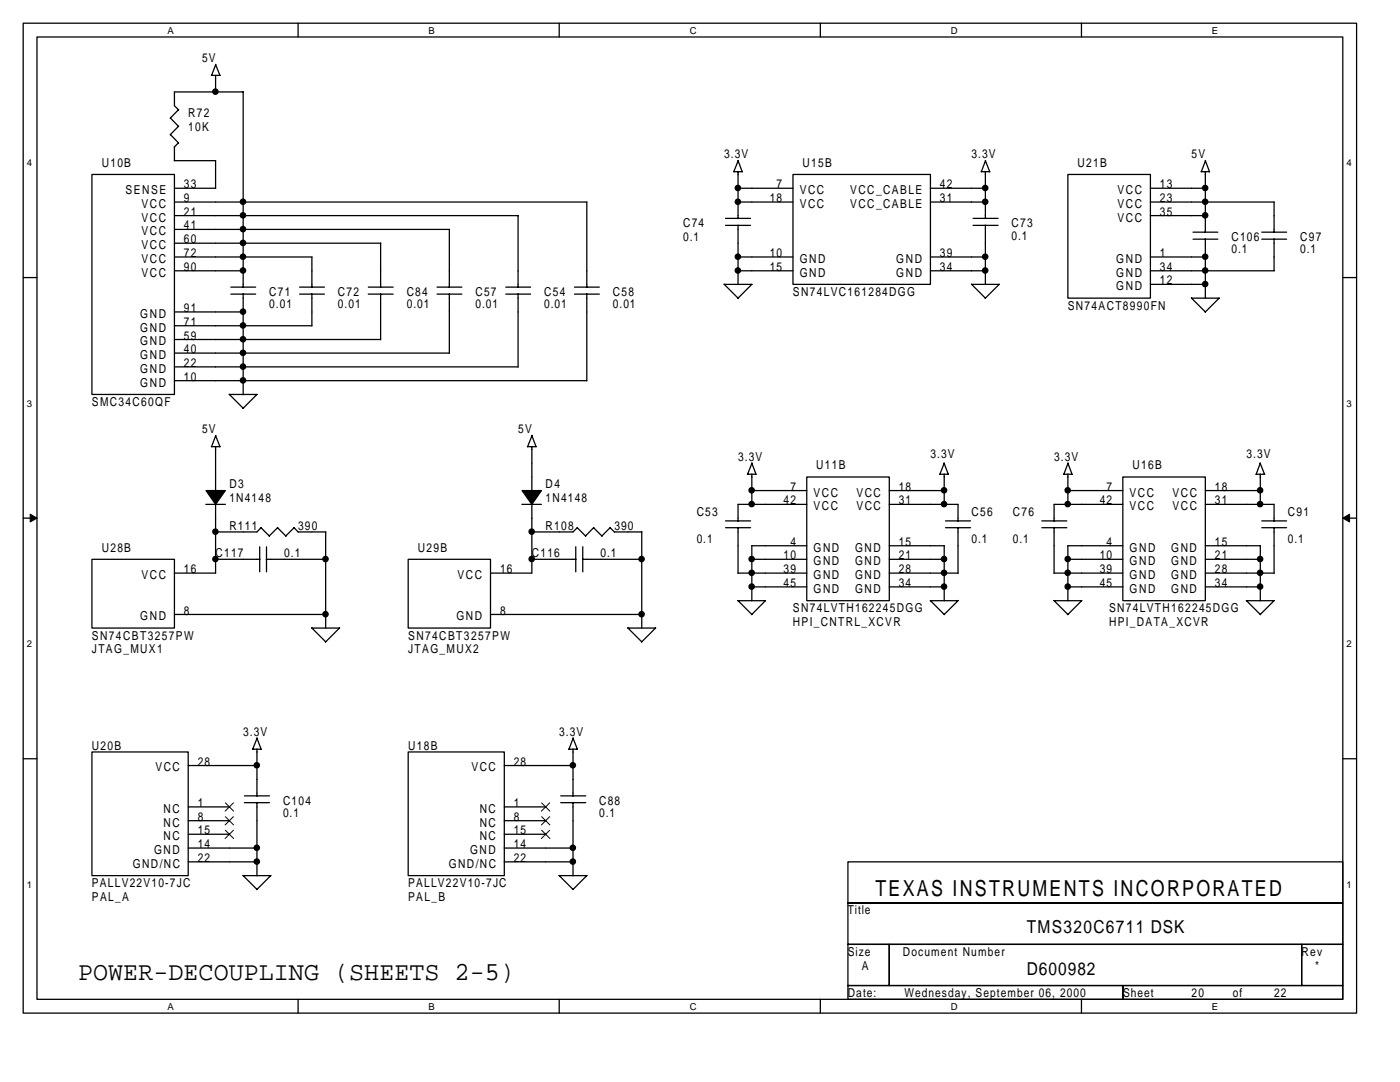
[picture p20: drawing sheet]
<svg xmlns="http://www.w3.org/2000/svg" width="279mm" height="216mm" viewBox="0 0 279 216" stroke-linecap="round" stroke-linejoin="round" font-family="sans-serif">
<defs><g id="words">
<text font-size="5.2" x="15.6" y="195.5">POWER-DECOUPLING (SHEETS 2-5)</text>
<text font-size="4.4" x="174.7" y="178.8">TEXAS INSTRUMENTS INCORPORATED</text>
<g font-size="3.6">
<text x="204.9" y="186.3">TMS320C6711 DSK</text>
<text x="204.9" y="194.5">D600982</text>
</g>
<g font-size="2.5">
<text x="40.3" y="12.4">5V</text>
<text x="37.6" y="23.4">R72</text>
<text x="37.6" y="26.1">10K</text>
<text x="20.3" y="33.3">U10B</text>
<text x="144.5" y="31.6">3.3V</text>
<text x="160.2" y="33.3">U15B</text>
<text x="193.9" y="31.6">3.3V</text>
<text x="215" y="33.3">U21B</text>
<text x="237.8" y="31.6">5V</text>
<text x="25.1" y="38.8">SENSE</text>
<text x="28.3" y="41.5">VCC</text>
<text x="36.7" y="40.3">9</text>
<text x="36.7" y="37.6">33</text>
<text x="153.6" y="40.3">18</text>
<text x="155" y="37.6">7</text>
<text x="159.6" y="38.8">VCC</text>
<text x="159.6" y="41.5">VCC</text>
<text x="169.7" y="38.8">VCC_CABLE</text>
<text x="169.7" y="41.5">VCC_CABLE</text>
<text x="187.6" y="37.6">42</text>
<text x="187.6" y="40.3">31</text>
<text x="223" y="38.8">VCC</text>
<text x="223" y="41.5">VCC</text>
<text x="231.5" y="37.6">13</text>
<text x="231.5" y="40.3">23</text>
<text x="28.3" y="44.2">VCC</text>
<text x="28.3" y="47">VCC</text>
<text x="36.7" y="43">21</text>
<text x="36.7" y="45.8">41</text>
<text x="136.3" y="45.3">C74</text>
<text x="201.9" y="45.3">C73</text>
<text x="201.9" y="47.8">0.1</text>
<text x="223" y="44.2">VCC</text>
<text x="231.5" y="43">35</text>
<text x="28.3" y="49.7">VCC</text>
<text x="28.3" y="52.5">VCC</text>
<text x="36.7" y="48.5">60</text>
<text x="36.7" y="51.3">72</text>
<text x="136.3" y="48.1">0.1</text>
<text x="153.6" y="51.3">10</text>
<text x="159.6" y="52.5">GND</text>
<text x="178.9" y="52.5">GND</text>
<text x="187.6" y="51.3">39</text>
<text x="222.8" y="52.5">GND</text>
<text x="231.5" y="51.3">1</text>
<text x="245.8" y="48.1">C106</text>
<text x="245.8" y="50.6">0.1</text>
<text x="259.5" y="48.1">C97</text>
<text x="259.5" y="50.6">0.1</text>
<text x="28.3" y="55.2">VCC</text>
<text x="36.7" y="54">90</text>
<text x="53.7" y="59">C71</text>
<text x="67.5" y="59">C72</text>
<text x="81.2" y="59">C84</text>
<text x="94.9" y="59">C57</text>
<text x="108.6" y="59">C54</text>
<text x="122.3" y="59">C58</text>
<text x="153.6" y="54">15</text>
<text x="158.3" y="59">SN74LVC161284DGG</text>
<text x="159.6" y="55.2">GND</text>
<text x="178.9" y="55.2">GND</text>
<text x="187.6" y="54">34</text>
<text x="222.8" y="57.9">GND</text>
<text x="222.8" y="55.2">GND</text>
<text x="231.5" y="56.7">12</text>
<text x="231.5" y="54">34</text>
<text x="28" y="63.4">GND</text>
<text x="36.7" y="65">71</text>
<text x="36.7" y="62.2">91</text>
<text x="53.7" y="61.5">0.01</text>
<text x="67.5" y="61.5">0.01</text>
<text x="81.2" y="61.5">0.01</text>
<text x="94.9" y="61.5">0.01</text>
<text x="108.6" y="61.5">0.01</text>
<text x="122.3" y="61.5">0.01</text>
<text x="213.1" y="61.8">SN74ACT8990FN</text>
<text x="28" y="71.6">GND</text>
<text x="28" y="68.9">GND</text>
<text x="28" y="66.2">GND</text>
<text x="36.7" y="70.5">40</text>
<text x="36.7" y="67.8">59</text>
<text x="28" y="77.2">GND</text>
<text x="28" y="74.4">GND</text>
<text x="36.7" y="76">10</text>
<text x="36.7" y="73.2">22</text>
<text x="18.3" y="81">SMC34C60QF</text>
<text x="40.3" y="86.5">5V</text>
<text x="103.4" y="86.5">5V</text>
<text x="147.3" y="92">3.3V</text>
<text x="162.9" y="93.6">U11B</text>
<text x="185.7" y="91.4">3.3V</text>
<text x="210.4" y="92">3.3V</text>
<text x="226" y="93.6">U16B</text>
<text x="248.8" y="91.4">3.3V</text>
<text x="45.8" y="97.5">D3</text>
<text x="45.8" y="100.2">1N4148</text>
<text x="108.9" y="97.5">D4</text>
<text x="108.9" y="100.2">1N4148</text>
<text x="156.4" y="100.6">42</text>
<text x="157.7" y="97.9">7</text>
<text x="162.4" y="101.8">VCC</text>
<text x="162.4" y="99.1">VCC</text>
<text x="170.9" y="101.8">VCC</text>
<text x="170.9" y="99.1">VCC</text>
<text x="179.4" y="100.6">31</text>
<text x="179.4" y="97.9">18</text>
<text x="219.5" y="100.6">42</text>
<text x="220.8" y="97.9">7</text>
<text x="225.4" y="101.8">VCC</text>
<text x="225.4" y="99.1">VCC</text>
<text x="234" y="101.8">VCC</text>
<text x="234" y="99.1">VCC</text>
<text x="242.5" y="100.6">31</text>
<text x="242.5" y="97.9">18</text>
<text x="45.8" y="105.7">R111</text>
<text x="59.5" y="105.7">390</text>
<text x="108.9" y="105.7">R108</text>
<text x="122.6" y="105.7">390</text>
<text x="139" y="102.9">C53</text>
<text x="193.9" y="102.9">C56</text>
<text x="202.2" y="102.9">C76</text>
<text x="257" y="102.9">C91</text>
<text x="20.3" y="110.1">U28B</text>
<text x="43" y="111.2">C117</text>
<text x="56.7" y="111.2">0.1</text>
<text x="83.4" y="110.1">U29B</text>
<text x="106.1" y="111.2">C116</text>
<text x="119.9" y="111.2">0.1</text>
<text x="139" y="108.4">0.1</text>
<text x="156.4" y="111.6">10</text>
<text x="157.7" y="108.9">4</text>
<text x="162.4" y="112.8">GND</text>
<text x="162.4" y="110.1">GND</text>
<text x="170.7" y="110.1">GND</text>
<text x="170.7" y="112.8">GND</text>
<text x="179.4" y="108.9">15</text>
<text x="179.4" y="111.6">21</text>
<text x="193.9" y="108.4">0.1</text>
<text x="202.2" y="108.4">0.1</text>
<text x="219.5" y="111.6">10</text>
<text x="220.8" y="108.9">4</text>
<text x="225.4" y="112.8">GND</text>
<text x="225.4" y="110.1">GND</text>
<text x="233.7" y="110.1">GND</text>
<text x="233.7" y="112.8">GND</text>
<text x="242.5" y="108.9">15</text>
<text x="242.5" y="111.6">21</text>
<text x="257" y="108.4">0.1</text>
<text x="28.3" y="115.5">VCC</text>
<text x="36.7" y="114.4">16</text>
<text x="91.3" y="115.5">VCC</text>
<text x="99.8" y="114.4">16</text>
<text x="156.4" y="117.1">45</text>
<text x="156.4" y="114.4">39</text>
<text x="162.4" y="118.3">GND</text>
<text x="162.4" y="115.5">GND</text>
<text x="170.7" y="115.5">GND</text>
<text x="170.7" y="118.3">GND</text>
<text x="179.4" y="114.4">28</text>
<text x="179.4" y="117.1">34</text>
<text x="219.5" y="117.1">45</text>
<text x="219.5" y="114.4">39</text>
<text x="225.4" y="118.3">GND</text>
<text x="225.4" y="115.5">GND</text>
<text x="233.7" y="115.5">GND</text>
<text x="233.7" y="118.3">GND</text>
<text x="242.5" y="114.4">28</text>
<text x="242.5" y="117.1">34</text>
<text x="28" y="123.8">GND</text>
<text x="36.7" y="122.6">8</text>
<text x="91.1" y="123.8">GND</text>
<text x="99.8" y="122.6">8</text>
<text x="158.3" y="122.2">SN74LVTH162245DGG</text>
<text x="158.3" y="124.9">HPI_CNTRL_XCVR</text>
<text x="221.3" y="122.2">SN74LVTH162245DGG</text>
<text x="221.3" y="124.9">HPI_DATA_XCVR</text>
<text x="18.3" y="127.6">SN74CBT3257PW</text>
<text x="18.3" y="130.4">JTAG_MUX1</text>
<text x="81.5" y="127.6">SN74CBT3257PW</text>
<text x="81.5" y="130.4">JTAG_MUX2</text>
<text x="18.3" y="149.6">U20B</text>
<text x="48.5" y="146.8">3.3V</text>
<text x="81.5" y="149.6">U18B</text>
<text x="111.6" y="146.8">3.3V</text>
<text x="31" y="153.9">VCC</text>
<text x="39.5" y="152.8">28</text>
<text x="94.1" y="153.9">VCC</text>
<text x="102.5" y="152.8">28</text>
<text x="39.5" y="161">1</text>
<text x="56.5" y="160.5">C104</text>
<text x="102.5" y="161">1</text>
<text x="119.6" y="160.5">C88</text>
<text x="32.7" y="162.2">NC</text>
<text x="32.7" y="167.7">NC</text>
<text x="32.7" y="164.9">NC</text>
<text x="39.5" y="166.5">15</text>
<text x="39.5" y="163.8">8</text>
<text x="56.5" y="163">0.1</text>
<text x="95.7" y="162.2">NC</text>
<text x="95.7" y="167.7">NC</text>
<text x="95.7" y="164.9">NC</text>
<text x="102.5" y="166.5">15</text>
<text x="102.5" y="163.8">8</text>
<text x="119.6" y="163">0.1</text>
<text x="26.5" y="173.2">GND/NC</text>
<text x="30.7" y="170.4">GND</text>
<text x="39.5" y="172">22</text>
<text x="39.5" y="169.2">14</text>
<text x="89.6" y="173.2">GND/NC</text>
<text x="93.8" y="170.4">GND</text>
<text x="102.5" y="172">22</text>
<text x="102.5" y="169.2">14</text>
<text x="18.3" y="177">PALLV22V10-7JC</text>
<text x="18.3" y="179.8">PAL_A</text>
<text x="81.5" y="177">PALLV22V10-7JC</text>
<text x="81.5" y="179.8">PAL_B</text>
<text x="169.2" y="182.5">Title</text>
<text x="169.2" y="190.7">Size</text>
<text x="180.2" y="190.7">Document Number</text>
<text x="259.8" y="190.7">Rev</text>
<text x="172" y="193.5">A</text>
<text x="262.5" y="193.5">*</text>
<text x="169.2" y="198.9">Date:</text>
<text x="180.5" y="198.9">Wednesday, September 06, 2000</text>
<text x="224.1" y="198.9">Sheet</text>
<text x="237.8" y="198.9">20</text>
<text x="246.1" y="198.9">of</text>
<text x="254.3" y="198.9">22</text>
</g>
<g font-size="1.9">
<text x="33.4" y="6.7">A</text>
<text x="85.5" y="6.7">B</text>
<text x="137.6" y="6.7">C</text>
<text x="189.8" y="6.7">D</text>
<text x="241.9" y="6.7">E</text>
<text x="5.3" y="33.2">4</text>
<text x="268.7" y="33.2">4</text>
<text x="5.3" y="81.2">3</text>
<text x="268.7" y="81.2">3</text>
<text x="5.3" y="129.2">2</text>
<text x="268.7" y="129.2">2</text>
<text x="5.3" y="177.2">1</text>
<text x="268.7" y="177.2">1</text>
<text x="33.4" y="201.5">A</text>
<text x="85.5" y="201.5">B</text>
<text x="137.6" y="201.5">C</text>
<text x="189.8" y="201.5">D</text>
<text x="241.9" y="201.5">E</text>
</g>
</g></defs>
<path d="M4.6 4.6h266.1v197.6h-266.1zM7.4 7.4h260.6v192h-260.6z" fill="none" stroke="#000" stroke-width=".25"/>
<g fill="#fff">
<path d="M33.4 4.9h1.3v2.2h-1.3z"/>
<path d="M33.4 199.7h1.3v2.2h-1.3z"/>
</g>
<path d="M59.5 4.6v2.8M59.5 199.4v2.8" fill="none" stroke="#000" stroke-width=".25"/>
<g fill="#fff">
<path d="M85.5 4.9h1.3v2.2h-1.3z"/>
<path d="M85.5 199.7h1.3v2.2h-1.3z"/>
</g>
<path d="M111.6 4.6v2.8M111.6 199.4v2.8" fill="none" stroke="#000" stroke-width=".25"/>
<g fill="#fff">
<path d="M137.6 4.9h1.4v2.2h-1.4z"/>
<path d="M137.6 199.7h1.4v2.2h-1.4z"/>
</g>
<path d="M163.7 4.6v2.8M163.7 199.4v2.8" fill="none" stroke="#000" stroke-width=".25"/>
<g fill="#fff">
<path d="M189.8 4.9h1.3v2.2h-1.3z"/>
<path d="M189.8 199.7h1.3v2.2h-1.3z"/>
</g>
<path d="M215.8 4.6v2.8M215.8 199.4v2.8" fill="none" stroke="#000" stroke-width=".25"/>
<g fill="#fff">
<path d="M241.9 4.9h1.3v2.2h-1.3z"/>
<path d="M241.9 199.7h1.3v2.2h-1.3z"/>
<path d="M5.3 31.4h1.1v2.2h-1.1z"/>
<path d="M268.7 31.4h1.1v2.2h-1.1z"/>
<path d="M5.3 79.4h1.1v2.2h-1.1z"/>
<path d="M268.7 79.4h1.1v2.2h-1.1z"/>
</g>
<path d="M4.6 55.4h2.8M268 55.4h2.7" fill="none" stroke="#000" stroke-width=".25"/>
<g fill="#fff">
<path d="M5.3 127.4h1.1v2.2h-1.1z"/>
<path d="M268.7 127.4h1.1v2.2h-1.1z"/>
</g>
<path d="M4.6 103.4h2.8M268 103.4h2.7" fill="none" stroke="#000" stroke-width=".25"/>
<g fill="#000" stroke="#000" stroke-width=".2">
<path d="M6 102.6l1.4 .8-1.4 .8z" fill-rule="evenodd"/>
<path d="M268 103.4l1.3-.8v1.6z" fill-rule="evenodd"/>
</g>
<g fill="#fff">
<path d="M5.3 175.4h1.1v2.2h-1.1z"/>
<path d="M268.7 175.4h1.1v2.2h-1.1z"/>
</g>
<g fill="none" stroke="#000" stroke-width=".25">
<path d="M42.2 15h1.7M43 15v3.4M43 12.9l.9 2.2M43.1 12.8l-.9 2.2M18.3 34.8h16.5v43.9h-16.5zM34 23.6l1.7 1.6M34 26.9l1.7 1.6M34.8 32.1h8.2v5.5M34.8 29.3v2.8M34.8 37.6h8.2M35.6 21.9l-1.6 1.7M35.6 25.2l-1.6 1.7"/>
<path d="M35.6 28.5l-.8 .9M35.7 21.9l-.9-.8v-2.8h13.8l-.1 39M146.4 34.3h1.7M147.2 37.6h11.1M147.3 34.3v9.3M147.3 32.1l.8 2.2M147.3 32l-.9 2.3M158.3 34.8h27.4v21.9h-27.4zM185.7 37.6h11M196.7 34.3v9.3M196.7 32.1l.8 2.2M196.7 32l-.9 2.3h1.7"/>
<path d="M213.1 34.8h16.5v24.7h-16.5zM229.6 37.6h11M239.7 34.3h1.7M240.6 34.3v12.1M240.6 32.1l.8 2.2M240.6 32l-.9 2.3M34.8 51.3h27.4v6M34.8 40.3h82.4M34.8 54h13.8M34.8 43h68.6M34.8 45.8h54.9M34.8 48.5h41.2"/>
<path d="M46.1 58.7h4.9M46.1 57.3h4.9M48.5 58.6v20.2M59.8 58.7h4.9M59.8 57.3h4.9M62.2 58.6v6.4M73.5 58.7h5M73.5 57.3h5M76 48.5v8.8M76 58.6v9.2M87.2 58.7h5M87.2 57.3h5"/>
<path d="M89.7 45.8v11.5M89.7 58.6v11.9M100.9 58.7h5M100.9 57.3h5M103.4 43v14.3M103.4 58.6v14.7M114.7 58.7h4.9M114.7 57.3h4.9M117.1 40.3v17M117.1 58.6v17.4M144.5 56.7l2.8 2.8M144.5 56.7h5.6"/>
<path d="M144.8 45h5M144.8 43.6h5M147.2 40.3h11.1M147.2 51.3h11.1M147.2 54h11.1M147.3 44.9v11.9M150 56.7l-2.8 2.8M185.7 40.3h11M185.7 51.3h11M185.7 54h11M193.9 56.7l2.8 2.8M193.9 56.7h5.5l-2.8 2.8"/>
<path d="M194.2 45h5M194.2 43.6h5M196.7 44.9v11.9M229.6 56.7h11M229.6 40.3h24.7M229.6 51.3h11M229.6 54h24.7M229.6 43h11M237.8 59.5l2.7 2.8 2.8-2.8h-5.5M238.1 47.7h4.9M238.1 46.3h4.9M240.6 47.7v11.8"/>
<path d="M251.8 47.7h5M251.8 46.3h5M254.3 40.3v6.1M254.3 47.7v6.3M34.8 76h82.3M34.8 73.2h68.6M34.8 70.5h54.9M34.8 67.7h41.2M34.8 65h27.4M34.8 62.2h13.8M45.7 78.7l2.8 2.8M45.8 78.7h5.5"/>
<path d="M51.3 78.7l-2.8 2.8M42.2 89.1h1.7M43 89.1v8.8M43 86.9l.9 2.3M43.1 86.9l-.9 2.2M106.1 89.1v8.8M106.1 86.9l.9 2.3M106.2 86.9l-.9 2.2h1.6M149.2 94.6h1.6M150 97.9h11M150 94.6v6M150 92.4l.9 2.3"/>
<path d="M150.1 92.4l-.9 2.2M161 95.2h16.5v24.7h-16.5zM177.5 97.9h11M187.6 94.6h1.7M188.4 92.4l.8 2.2M188.4 94.6v6M188.4 92.4l-.8 2.3M213.1 97.9h11M213.1 94.6v6M213.1 92.4l.9 2.3M213.2 92.4l-.9 2.2h1.6M224.1 95.2h16.5v24.7h-16.5z"/>
<path d="M240.6 97.9h11M250.7 94.6h1.7M251.5 92.4l.9 2.2M251.5 94.6v6M251.5 92.4l-.8 2.3M18.3 111.6h16.5v13.7h-16.5zM41.1 100.6h3.9M43 111.6h8.9M43 100.6v13.8h-8.2M51.8 109.1v5M52.1 105.3l1.7 1.7M52.1 105.3l-.8 .8h-8.3"/>
<path d="M53.1 111.6h11.9M53.2 109.1v5M55.4 105.3l1.7 1.7M55.4 105.3l-1.7 1.6M58.7 105.3l.8 .9M58.7 105.3l-1.7 1.6M59.5 106.1h5.5M65 106.1v19.3M81.5 111.6h16.4v13.7h-16.4zM104.2 100.6h3.8M106.1 111.6h8.8M106.1 100.6v13.8h-8.2"/>
<path d="M114.9 109.1v5M115.2 105.3l1.7 1.7M115.2 105.3l-.8 .8h-8.3M116.3 111.6h11.8M116.3 109.1v5M118.5 105.3l1.7 1.7M118.5 105.3l-1.6 1.6M122.6 106.1h5.5M122.7 106.2l-.9-.9-1.7 1.6M128.1 106.1v19.3M144.8 105.3h5M144.8 103.9h5"/>
<path d="M147.2 119.8l2.8 2.8M147.2 114.4h13.8M147.3 105.3v9.1M147.3 119.9h5.5l-2.8 2.8M150 111.6h11M150 108.9h11M150 117.1h11M150 108.9v11M161 100.6h-13.7v3.4M177.5 114.4h13.7M177.5 111.6h11M177.5 100.6h13.7v3.4"/>
<path d="M177.5 108.9h11M177.5 117.1h11M185.6 119.9h5.6M185.7 119.9l2.8 2.8M188.4 108.9v11M188.7 105.3h5M188.7 103.9h5M191.2 105.3v9.1M191.2 119.8l-2.8 2.8M207.9 105.3h5M207.9 103.9h5M210.3 119.8l2.8 2.8"/>
<path d="M210.3 114.4h13.8M210.4 119.9h5.5M210.4 105.3v9.1M213.1 111.6h11M213.1 108.9h11M213.1 117.1h11M213.1 108.9v11M215.9 119.9l-2.8 2.8M224.1 100.6h-13.7v3.4M240.6 114.4h13.7M240.6 100.6h13.7v3.4M240.6 111.6h11"/>
<path d="M240.6 108.9h11M240.6 117.1h11M248.7 119.9h5.6M248.8 119.9l2.8 2.8M251.5 108.9v11M251.8 105.3h5M251.8 103.9h5M254.3 105.3v9.1M254.3 119.8l-2.8 2.8M34.8 122.6h30.2M62.2 125.3l2.8 2.8M62.2 125.3h5.6"/>
<path d="M67.7 125.3l-2.7 2.8M97.9 122.6h30.2M125.3 125.3l2.8 2.8M125.3 125.3h5.6M130.8 125.3l-2.8 2.8M4.6 151.4h2.8M18.3 150h19.3v24.7h-19.3zM37.6 152.8h13.7M48.8 158.8h5M50.4 149.5h1.7M51.3 149.5v9.3M51.3 147.3l.8 2.2"/>
<path d="M51.3 147.2l-.9 2.3M81.5 150h19.1v24.7h-19.1zM100.6 152.8h13.8M111.9 158.8h5M113.5 149.5h1.7M114.4 149.5v9.3M114.4 147.3l.8 2.2M114.4 147.2l-.8 2.3M268 151.4h2.7M37.6 161h8.2M37.6 166.5h8.2M37.6 163.8h8.2"/>
<path d="M37.6 172h13.7M37.6 169.2h13.7M48.5 174.7l2.8 2.8M48.5 174.7h5.6M48.8 160.2h5M51.3 160.1v14.7M54 174.7l-2.8 2.8M100.6 161h8.3M100.6 166.5h8.3M100.6 163.8h8.3M100.6 172h13.8M100.6 169.2h13.8"/>
<path d="M111.6 174.7l2.8 2.8M111.6 174.7h5.6M111.9 160.2h5M114.4 160.1v14.7M117.1 174.7l-2.8 2.8M169.2 172h98.8v8.2h-98.8zM169.2 188.4h8.3v8.3h-8.3zM169.2 196.7h54.9v2.7h-54.9zM169.2 180.2h98.8v8.2h-98.8zM177.5 188.4h82.3v8.3h-82.3zM224.1 196.7h43.9v2.7h-43.9zM259.8 188.4h8.2v8.3h-8.2z"/>
</g>
<path d="M45 160.2l1.6 1.7M45 165.7l1.6 1.6M45 163l1.6 1.6M46.6 160.2l-1.7 1.7M46.6 165.7l-1.7 1.6M46.6 163l-1.7 1.6M108.1 160.2l1.6 1.7M108.1 165.7l1.6 1.6M108.1 163l1.6 1.6M109.7 160.2l-1.7 1.7M109.7 165.7l-1.7 1.6M109.7 163l-1.7 1.6" fill="none" stroke="#000" stroke-width=".2"/>
<g fill="#000" stroke="#000" stroke-width=".25">
<path d="M41.1 97.9h3.9l-2 2.7z" fill-rule="evenodd"/>
<path d="M104.2 97.9h3.8l-1.9 2.7z" fill-rule="evenodd"/>
<circle cx="43" cy="18.3" r=".53"/>
<circle cx="147.3" cy="37.5" r=".53"/>
<circle cx="196.6" cy="37.5" r=".53"/>
<circle cx="240.5" cy="37.5" r=".53"/>
<circle cx="48.5" cy="54" r=".53"/>
<circle cx="48.5" cy="51.2" r=".53"/>
<circle cx="48.5" cy="43" r=".53"/>
<circle cx="48.5" cy="40.3" r=".53"/>
<circle cx="48.5" cy="45.7" r=".53"/>
<circle cx="48.5" cy="48.5" r=".53"/>
<circle cx="147.3" cy="54" r=".53"/>
<circle cx="147.3" cy="51.2" r=".53"/>
<circle cx="147.3" cy="40.3" r=".53"/>
<circle cx="196.6" cy="51.2" r=".53"/>
<circle cx="196.6" cy="54" r=".53"/>
<circle cx="196.6" cy="40.3" r=".53"/>
<circle cx="240.5" cy="54" r=".53"/>
<circle cx="240.5" cy="51.2" r=".53"/>
<circle cx="240.5" cy="43" r=".53"/>
<circle cx="240.5" cy="40.3" r=".53"/>
<circle cx="240.5" cy="56.7" r=".53"/>
<circle cx="48.5" cy="64.9" r=".53"/>
<circle cx="48.5" cy="62.2" r=".53"/>
<circle cx="48.5" cy="75.9" r=".53"/>
<circle cx="48.5" cy="73.2" r=".53"/>
<circle cx="48.5" cy="70.4" r=".53"/>
<circle cx="48.5" cy="67.7" r=".53"/>
<circle cx="150" cy="97.8" r=".53"/>
<circle cx="188.4" cy="97.8" r=".53"/>
<circle cx="213.1" cy="97.8" r=".53"/>
<circle cx="251.5" cy="97.8" r=".53"/>
<circle cx="43" cy="106.1" r=".53"/>
<circle cx="43" cy="111.5" r=".53"/>
<circle cx="65" cy="111.5" r=".53"/>
<circle cx="106.1" cy="111.5" r=".53"/>
<circle cx="106.1" cy="106.1" r=".53"/>
<circle cx="128" cy="111.5" r=".53"/>
<circle cx="150" cy="111.5" r=".53"/>
<circle cx="150" cy="114.3" r=".53"/>
<circle cx="150" cy="117.1" r=".53"/>
<circle cx="150" cy="100.6" r=".53"/>
<circle cx="188.4" cy="117.1" r=".53"/>
<circle cx="188.4" cy="100.6" r=".53"/>
<circle cx="188.4" cy="111.5" r=".53"/>
<circle cx="188.4" cy="114.3" r=".53"/>
<circle cx="213.1" cy="117.1" r=".53"/>
<circle cx="213.1" cy="111.5" r=".53"/>
<circle cx="213.1" cy="100.6" r=".53"/>
<circle cx="213.1" cy="114.3" r=".53"/>
<circle cx="251.5" cy="114.3" r=".53"/>
<circle cx="251.5" cy="111.5" r=".53"/>
<circle cx="251.5" cy="117.1" r=".53"/>
<circle cx="251.5" cy="100.6" r=".53"/>
<circle cx="65" cy="122.6" r=".53"/>
<circle cx="128" cy="122.6" r=".53"/>
<circle cx="51.2" cy="152.7" r=".53"/>
<circle cx="114.3" cy="152.7" r=".53"/>
<circle cx="51.2" cy="171.9" r=".53"/>
<circle cx="51.2" cy="169.2" r=".53"/>
<circle cx="114.3" cy="171.9" r=".53"/>
<circle cx="114.3" cy="169.2" r=".53"/>
</g>
<use href="#words"/>
</svg>
